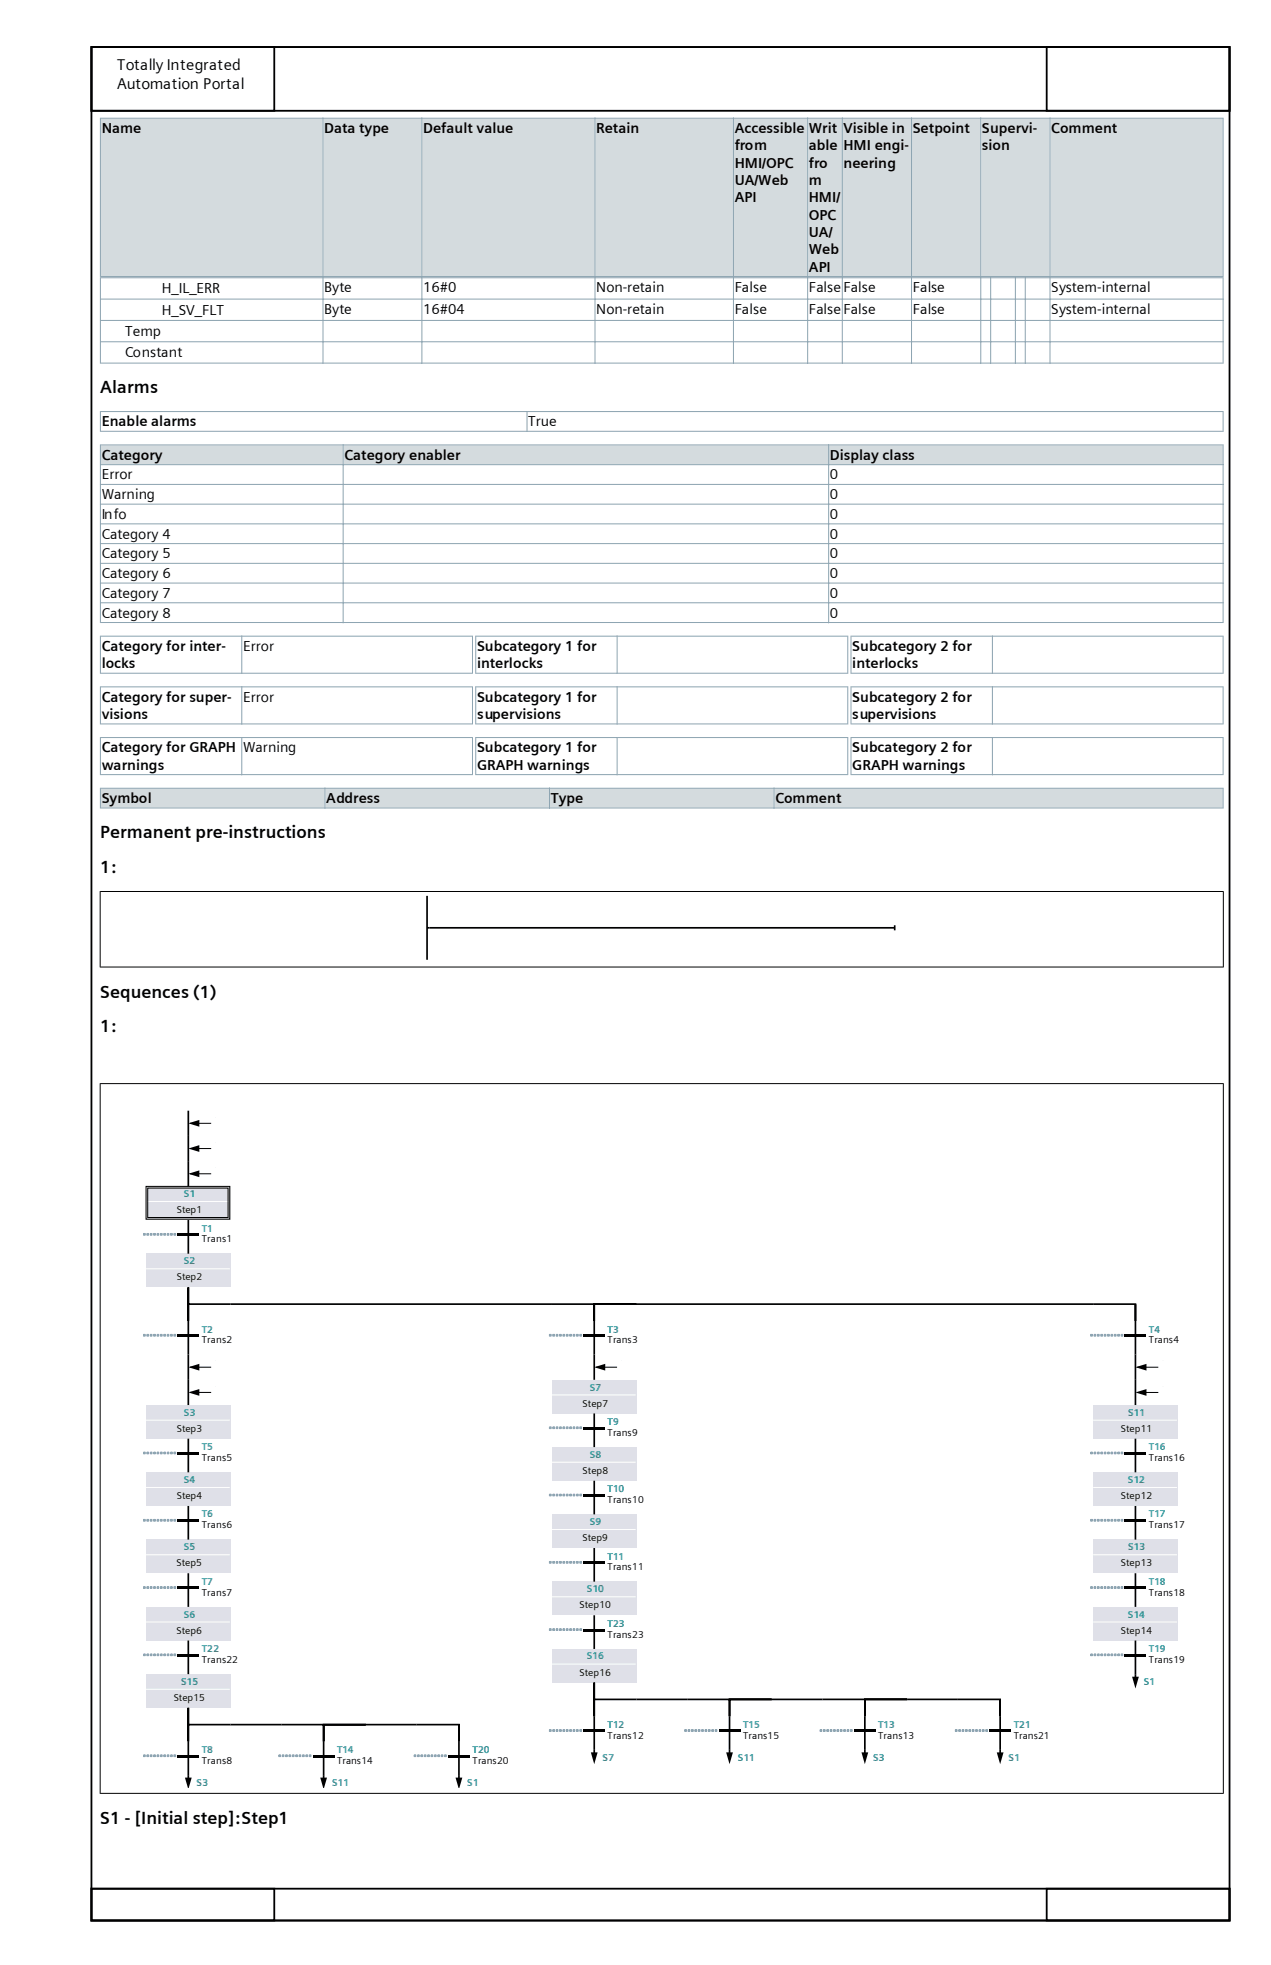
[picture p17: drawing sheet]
<svg xmlns="http://www.w3.org/2000/svg" width="279mm" height="432mm" viewBox="0 0 279 432" stroke-linecap="round" stroke-linejoin="round" font-family="sans-serif">
<defs><g id="words">
<g font-size="3.9">
<text x="22.1" y="86.4">Alarms</text>
<text x="22.1" y="184.2">Permanent pre-instructions</text>
<text x="22.1" y="191.9">1:</text>
<text x="22.1" y="219.2">Sequences (1)</text>
<text x="22.1" y="226.8">1:</text>
<text x="22.1" y="400.8">S1 - [Initial step]:Step1</text>
</g>
<g font-size="3.4">
<text x="25.8" y="15.4">Totally Integrated</text>
<text x="25.8" y="19.6">Automation Portal</text>
</g>
<g font-size="3.2">
<text x="22.4" y="29.2">Name</text>
<text x="71.3" y="29.2">Data type</text>
<text x="93" y="29.2">Default value</text>
<text x="131.1" y="29.2">Retain</text>
<text x="161.5" y="29.2">Accessible</text>
<text x="177.8" y="29.2">Writ</text>
<text x="185.4" y="29.2">Visible in</text>
<text x="200.7" y="29.2">Setpoint</text>
<text x="215.8" y="29.2">Supervi‐</text>
<text x="231.1" y="29.2">Comment</text>
<text x="161.5" y="33">from</text>
<text x="177.8" y="33">able</text>
<text x="185.4" y="33">HMI engi‐</text>
<text x="215.9" y="33">sion</text>
<text x="161.5" y="36.8">HMI/OPC</text>
<text x="161.5" y="40.6">UA/Web</text>
<text x="177.8" y="36.8">fro</text>
<text x="177.8" y="40.6">m</text>
<text x="185.4" y="36.8">neering</text>
<text x="161.5" y="44.4">API</text>
<text x="177.8" y="44.4">HMI/</text>
<text x="177.8" y="48.3">OPC</text>
<text x="177.8" y="52.1">UA/</text>
<text x="177.8" y="55.9">Web</text>
<text x="177.8" y="59.7">API</text>
<text x="35.6" y="64.5">H_IL_ERR</text>
<text x="71.2" y="64.3">Byte</text>
<text x="93" y="64.3">16#0</text>
<text x="131.1" y="64.3">Non-retain</text>
<text x="161.5" y="64.3">False</text>
<text x="177.8" y="64.3">FalseFalse</text>
<text x="200.6" y="64.3">False</text>
<text x="231.1" y="64.3">System-internal</text>
<text x="35.6" y="69.1">H_SV_FLT</text>
<text x="71.2" y="69">Byte</text>
<text x="93" y="69">16#04</text>
<text x="131.1" y="69">Non-retain</text>
<text x="161.5" y="69">False</text>
<text x="177.8" y="69">FalseFalse</text>
<text x="200.6" y="69">False</text>
<text x="231.1" y="69">System-internal</text>
<text x="27.5" y="73.8">Temp</text>
<text x="27.5" y="78.5">Constant</text>
<text x="22.4" y="93.7">Enable alarms</text>
<text x="116.1" y="93.7">True</text>
<text x="22.4" y="101">Category</text>
<text x="75.7" y="101">Category enabler</text>
<text x="182.4" y="101">Display class</text>
<text x="22.4" y="105.4">Error</text>
<text x="182.4" y="105.4">0</text>
<text x="22.4" y="109.7">Warning</text>
<text x="182.4" y="109.7">0</text>
<text x="22.4" y="114">Info</text>
<text x="22.4" y="118.4">Category 4</text>
<text x="182.4" y="114">0</text>
<text x="182.4" y="118.4">0</text>
<text x="22.4" y="122.7">Category 5</text>
<text x="182.4" y="122.7">0</text>
<text x="22.4" y="127">Category 6</text>
<text x="22.4" y="131.4">Category 7</text>
<text x="182.4" y="127">0</text>
<text x="182.4" y="131.4">0</text>
<text x="22.4" y="135.7">Category 8</text>
<text x="182.4" y="135.7">0</text>
<text x="22.4" y="143">Category for inter‐</text>
<text x="53.4" y="143">Error</text>
<text x="104.9" y="143">Subcategory 1 for</text>
<text x="187.3" y="143">Subcategory 2 for</text>
<text x="22.4" y="146.9">locks</text>
<text x="104.9" y="146.9">interlocks</text>
<text x="187.3" y="146.9">interlocks</text>
<text x="22.4" y="154.2">Category for super‐</text>
<text x="53.4" y="154.2">Error</text>
<text x="104.9" y="154.2">Subcategory 1 for</text>
<text x="187.3" y="154.2">Subcategory 2 for</text>
<text x="22.4" y="158">visions</text>
<text x="104.9" y="158">supervisions</text>
<text x="187.3" y="158">supervisions</text>
<text x="22.4" y="165.3">Category for GRAPH</text>
<text x="53.4" y="165.3">Warning</text>
<text x="104.9" y="165.3">Subcategory 1 for</text>
<text x="187.3" y="165.3">Subcategory 2 for</text>
<text x="22.4" y="169.1">warnings</text>
<text x="104.9" y="169.1">GRAPH warnings</text>
<text x="187.3" y="169.1">GRAPH warnings</text>
<text x="22.4" y="176.4">Symbol</text>
<text x="71.7" y="176.4">Address</text>
<text x="121.1" y="176.4">Type</text>
<text x="170.4" y="176.4">Comment</text>
</g>
<g font-size="2.2" fill="#008d8d">
<text x="40.4" y="263.1">S1</text>
<text x="44.4" y="270.6">T1</text>
<text x="40.4" y="277.8">S2</text>
<text x="44.4" y="292.8">T2</text>
<text x="133.6" y="292.8">T3</text>
<text x="252.6" y="292.8">T4</text>
<text x="129.6" y="305.6">S7</text>
<text x="40.4" y="311.1">S3</text>
<text x="248" y="311.1">S11</text>
<text x="133.6" y="313.1">T9</text>
<text x="44.4" y="318.7">T5</text>
<text x="129.6" y="320.4">S8</text>
<text x="252.6" y="318.7">T16</text>
<text x="40.4" y="325.9">S4</text>
<text x="133.6" y="327.9">T10</text>
<text x="247.9" y="325.9">S12</text>
<text x="44.4" y="333.5">T6</text>
<text x="129.6" y="335.1">S9</text>
<text x="252.6" y="333.5">T17</text>
<text x="40.4" y="340.7">S5</text>
<text x="248" y="340.7">S13</text>
<text x="133.6" y="342.7">T11</text>
<text x="44.4" y="348.2">T7</text>
<text x="129" y="349.9">S10</text>
<text x="252.6" y="348.2">T18</text>
<text x="40.4" y="355.5">S6</text>
<text x="133.6" y="357.5">T23</text>
<text x="247.9" y="355.5">S14</text>
<text x="44.4" y="363">T22</text>
<text x="129" y="364.7">S16</text>
<text x="252.6" y="363">T19</text>
<text x="39.8" y="370.2">S15</text>
<text x="251.4" y="370.2">S1</text>
<text x="133.6" y="379.7">T12</text>
<text x="163.4" y="379.7">T15</text>
<text x="193" y="379.7">T13</text>
<text x="222.8" y="379.7">T21</text>
<text x="44.4" y="385.2">T8</text>
<text x="74.1" y="385.2">T14</text>
<text x="103.8" y="385.2">T20</text>
<text x="132.5" y="386.9">S7</text>
<text x="162.2" y="386.9">S11</text>
<text x="191.9" y="386.9">S3</text>
<text x="221.7" y="386.9">S1</text>
<text x="43.2" y="392.4">S3</text>
<text x="73" y="392.4">S11</text>
<text x="102.7" y="392.4">S1</text>
</g>
<g font-size="2.2">
<text x="38.9" y="266.5">Step1</text>
<text x="44.4" y="273">Trans1</text>
<text x="38.9" y="281.3">Step2</text>
<text x="44.4" y="295.2">Trans2</text>
<text x="133.6" y="295.2">Trans3</text>
<text x="252.6" y="295.2">Trans4</text>
<text x="128.1" y="309.1">Step7</text>
<text x="38.9" y="314.6">Step3</text>
<text x="133.6" y="315.5">Trans9</text>
<text x="246.4" y="314.6">Step11</text>
<text x="44.4" y="321.1">Trans5</text>
<text x="128.1" y="323.8">Step8</text>
<text x="252.6" y="321.1">Trans16</text>
<text x="38.9" y="329.4">Step4</text>
<text x="246.4" y="329.4">Step12</text>
<text x="44.4" y="335.9">Trans6</text>
<text x="133.6" y="330.3">Trans10</text>
<text x="252.6" y="335.9">Trans17</text>
<text x="128.1" y="338.6">Step9</text>
<text x="38.8" y="344.2">Step5</text>
<text x="133.6" y="345.1">Trans11</text>
<text x="246.4" y="344.2">Step13</text>
<text x="44.4" y="350.6">Trans7</text>
<text x="127.4" y="353.4">Step10</text>
<text x="252.6" y="350.6">Trans18</text>
<text x="38.8" y="359">Step6</text>
<text x="133.6" y="359.9">Trans23</text>
<text x="246.4" y="359">Step14</text>
<text x="44.4" y="365.4">Trans22</text>
<text x="252.6" y="365.4">Trans19</text>
<text x="127.4" y="368.2">Step16</text>
<text x="38.2" y="373.8">Step15</text>
<text x="133.6" y="382.1">Trans12</text>
<text x="163.4" y="382.1">Trans15</text>
<text x="193" y="382.1">Trans13</text>
<text x="222.8" y="382.1">Trans21</text>
<text x="44.4" y="387.6">Trans8</text>
<text x="74.1" y="387.6">Trans14</text>
<text x="103.8" y="387.6">Trans20</text>
</g>
</g></defs>
<path d="M20.1 10.3h250.2v411.7h-250.2zM20.1 10.3h250.2v14h-250.2zM20.1 10.3h40.2v14h-40.2zM230.1 10.3h40.2v14h-40.2zM20.1 415h250.2v7h-250.2zM20.1 415h40.2v7h-40.2zM230.1 415h40.2v7h-40.2z" fill="none" stroke="#000" stroke-width=".4"/>
<path d="M22.1 26h246.8v53.8h-246.8z" fill="#fff"/>
<path d="M22.2 26.1h48.7v34.6h-48.7zM71.1 26.1h21.6v34.6h-21.6zM92.8 26.1h37.9v34.6h-37.9zM130.9 26.1h30.3v34.6h-30.3zM161.3 26.1h16.2v34.6h-16.2zM177.7 26.1h7.4v34.6h-7.4zM185.3 26.1h15v34.6h-15zM200.5 26.1h15v34.6h-15zM215.7 26.1h15v34.6h-15zM230.9 26.1h37.9v34.6h-37.9z" fill-rule="evenodd" fill="#d4dbde"/>
<g fill="none" stroke="#8ca3b0" stroke-width=".22">
<path d="M22 26h247M22.1 25.9v35M71 25.9v35M92.7 25.9v35M130.8 25.9v35M161.2 25.9v35M177.5 25.9v35M185.2 25.9v35M200.4 25.9v35M215.6 25.9v35M230.8 25.9v35M268.9 25.9v35"/>
<path d="M22 60.8h247M22 61h247M22 65.7h247M22 70.4h247M22 75.1h247M22 79.8h247M22.1 60.9v19M71 60.9v19M92.7 60.9v19M130.8 60.9v19M161.2 60.9v19M177.5 60.9v19"/>
<path d="M185.2 60.9v19M200.4 60.9v19M215.6 60.9v19M217.8 60.9v19M223.2 60.9v19M225.4 60.9v19M230.8 60.9v19M268.9 60.9v19"/>
</g>
<path d="M22.1 90.4h246.8v4.4h-246.8z" fill="#fff"/>
<path d="M22 90.4h247M22 94.8h247M22.1 90.3v4.6M115.9 90.3v4.6M268.9 90.3v4.6" fill="none" stroke="#8ca3b0" stroke-width=".22"/>
<path d="M22.1 97.8h246.8v39h-246.8z" fill="#fff"/>
<path d="M22.2 97.9h53.2v4.1h-53.2zM75.6 97.9h106.5v4.1h-106.5zM182.2 97.9h86.6v4.1h-86.6z" fill-rule="evenodd" fill="#d4dbde"/>
<g fill="none" stroke="#8ca3b0" stroke-width=".22">
<path d="M22 97.8h247M22.1 97.7v39.2M75.4 97.7v39.2M182.2 97.7v39.2M268.9 97.7v39.2M22 102.1h247M22 106.4h247M22 110.8h247M22 115.1h247M22 119.5h247M22 123.8h247M22 128.1h247"/>
<path d="M22 132.5h247M22 136.8h247"/>
</g>
<path d="M22.1 139.8h246.8v8.2h-246.8z" fill="#fff"/>
<g fill="none" stroke="#8ca3b0" stroke-width=".22">
<path d="M22 139.8h82M22.1 139.7v8.3M53.2 139.7v8.3M103.9 139.7v8.3M104.5 139.8h82M104.6 139.7v8.3M135.7 139.7v8.3M186.4 139.7v8.3M187 139.8h82M187.1 139.7v8.3M218.2 139.7v8.3M268.9 139.7v8.3"/>
<path d="M22 147.9h82M104.5 147.9h82M187 147.9h82"/>
</g>
<path d="M22.1 150.9h246.8v8.2h-246.8z" fill="#fff"/>
<g fill="none" stroke="#8ca3b0" stroke-width=".22">
<path d="M22 150.9h82M22 159.1h82M22.1 150.8v8.4M53.2 150.8v8.4M103.9 150.8v8.4M104.5 150.9h82M104.5 159.1h82M104.6 150.8v8.4M135.7 150.8v8.4M186.4 150.8v8.4M187 150.9h82M187 159.1h82"/>
<path d="M187.1 150.8v8.4M218.2 150.8v8.4M268.9 150.8v8.4"/>
</g>
<path d="M22.1 162.1h246.8v8.1h-246.8z" fill="#fff"/>
<g fill="none" stroke="#8ca3b0" stroke-width=".22">
<path d="M22 162.1h82M22 170.2h82M22.1 162v8.3M53.2 162v8.3M103.9 162v8.3M104.5 162.1h82M104.5 170.2h82M104.6 162v8.3M135.7 162v8.3M186.4 162v8.3M187 162.1h82M187 170.2h82"/>
<path d="M187.1 162v8.3M218.2 162v8.3M268.9 162v8.3"/>
</g>
<path d="M22.1 173.2h246.8v4.3h-246.8z" fill="#fff"/>
<path d="M22.2 173.3h49.1v4.2h-49.1zM71.5 173.3h49.2v4.2h-49.2zM120.9 173.3h49.2v4.2h-49.2zM170.3 173.3h98.5v4.2h-98.5z" fill-rule="evenodd" fill="#d4dbde"/>
<path d="M22 173.2h247M22 177.6h247M22.1 173.1v4.5M71.4 173.1v4.5M120.8 173.1v4.5M170.2 173.1v4.5M268.9 173.1v4.5" fill="none" stroke="#8ca3b0" stroke-width=".22"/>
<path d="M93.9 196.9v14M93.9 203.9h102.8M196.7 203.3v1.1" fill="none" stroke="#000" stroke-width=".37"/>
<path d="M22 195.9h247M22 195.9v16.7M268.9 195.9v16.7M22 212.5h247" fill="none" stroke="#000" stroke-width=".22"/>
<path d="M32.1 260.7h18.6v7.4h-18.6z" fill-rule="evenodd" fill="#dfe0e8"/>
<path d="M32.5 264h17.6" fill="none" stroke="#fff" stroke-width=".22"/>
<path d="M32.1 260.7h18.4v7.2h-18.4zM32.5 261.1h17.6v6.4h-17.6z" fill="none" stroke="#000" stroke-width=".22"/>
<path d="M32.1 275.5h18.6v7.4h-18.6z" fill-rule="evenodd" fill="#dfe0e8"/>
<path d="M32.1 278.8h18.4" fill="none" stroke="#fff" stroke-width=".22"/>
<path d="M32.1 308.8h18.6v7.3h-18.6z" fill-rule="evenodd" fill="#dfe0e8"/>
<path d="M32.1 312.1h18.4" fill="none" stroke="#fff" stroke-width=".22"/>
<path d="M32.1 323.5h18.6v7.4h-18.6z" fill-rule="evenodd" fill="#dfe0e8"/>
<path d="M32.1 326.9h18.4" fill="none" stroke="#fff" stroke-width=".22"/>
<path d="M32.1 338.3h18.6v7.4h-18.6z" fill-rule="evenodd" fill="#dfe0e8"/>
<path d="M32.1 341.6h18.4" fill="none" stroke="#fff" stroke-width=".22"/>
<path d="M32.1 353.1h18.6v7.4h-18.6z" fill-rule="evenodd" fill="#dfe0e8"/>
<path d="M32.1 356.4h18.4" fill="none" stroke="#fff" stroke-width=".22"/>
<path d="M121.3 303.2h18.6v7.4h-18.6z" fill-rule="evenodd" fill="#dfe0e8"/>
<path d="M121.3 306.5h18.4" fill="none" stroke="#fff" stroke-width=".22"/>
<path d="M121.3 318h18.6v7.4h-18.6z" fill-rule="evenodd" fill="#dfe0e8"/>
<path d="M121.3 321.3h18.4" fill="none" stroke="#fff" stroke-width=".22"/>
<path d="M121.3 332.8h18.6v7.4h-18.6z" fill-rule="evenodd" fill="#dfe0e8"/>
<path d="M121.3 336.1h18.4" fill="none" stroke="#fff" stroke-width=".22"/>
<path d="M121.3 347.6h18.6v7.4h-18.6z" fill-rule="evenodd" fill="#dfe0e8"/>
<path d="M121.3 350.9h18.4" fill="none" stroke="#fff" stroke-width=".22"/>
<path d="M240.3 308.8h18.6v7.3h-18.6z" fill-rule="evenodd" fill="#dfe0e8"/>
<path d="M240.3 312.1h18.4" fill="none" stroke="#fff" stroke-width=".22"/>
<path d="M240.3 323.5h18.6v7.4h-18.6z" fill-rule="evenodd" fill="#dfe0e8"/>
<path d="M240.3 326.9h18.4" fill="none" stroke="#fff" stroke-width=".22"/>
<path d="M240.3 338.3h18.6v7.4h-18.6z" fill-rule="evenodd" fill="#dfe0e8"/>
<path d="M240.3 341.6h18.4" fill="none" stroke="#fff" stroke-width=".22"/>
<path d="M240.3 353.1h18.6v7.4h-18.6z" fill-rule="evenodd" fill="#dfe0e8"/>
<path d="M240.3 356.4h18.4" fill="none" stroke="#fff" stroke-width=".22"/>
<path d="M32.1 367.9h18.6v7.4h-18.6z" fill-rule="evenodd" fill="#dfe0e8"/>
<path d="M32.1 371.2h18.4" fill="none" stroke="#fff" stroke-width=".22"/>
<path d="M121.3 362.3h18.6v7.4h-18.6z" fill-rule="evenodd" fill="#dfe0e8"/>
<path d="M121.3 365.7h18.4" fill="none" stroke="#fff" stroke-width=".22"/>
<path d="M41.4 268.1v7.4" fill="none" stroke="#000" stroke-width=".37"/>
<path d="M39 271.1h4.8v.5h-4.8z" fill-rule="evenodd" fill="#000"/>
<path d="M31.5 271.1h.4v.3h-.4zM32.3 271.1h.4v.3h-.4zM33 271.1h.4v.3h-.4zM33.8 271.1h.3v.3h-.3zM34.5 271.1h.4v.3h-.4zM35.3 271.1h.3v.3h-.3zM36 271.1h.4v.3h-.4zM36.8 271.1h.3v.3h-.3zM37.5 271.1h.4v.3h-.4zM38.2 271.1h.4v.3h-.4z" fill="#8485be"/>
<path d="M31.5 271.1h.4v.3h-.4zM32.3 271.1h.4v.3h-.4zM33 271.1h.4v.3h-.4zM33.8 271.1h.3v.3h-.3zM34.5 271.1h.4v.3h-.4zM35.3 271.1h.3v.3h-.3zM36 271.1h.4v.3h-.4zM36.8 271.1h.3v.3h-.3zM37.5 271.1h.4v.3h-.4zM38.2 271.1h.4v.3h-.4z" fill="none" stroke="#8485be" stroke-width=".22"/>
<path d="M41.4 290.3v7.4" fill="none" stroke="#000" stroke-width=".37"/>
<path d="M39 293.2h4.8v.6h-4.8z" fill-rule="evenodd" fill="#000"/>
<path d="M31.5 293.2h.4v.4h-.4zM32.3 293.2h.4v.4h-.4zM33 293.2h.4v.4h-.4zM33.8 293.2h.3v.4h-.3zM34.5 293.2h.4v.4h-.4zM35.3 293.2h.3v.4h-.3zM36 293.2h.4v.4h-.4zM36.8 293.2h.3v.4h-.3zM37.5 293.2h.4v.4h-.4zM38.2 293.2h.4v.4h-.4z" fill="#8485be"/>
<path d="M31.5 293.2h.4v.4h-.4zM32.3 293.2h.4v.4h-.4zM33 293.2h.4v.4h-.4zM33.8 293.2h.3v.4h-.3zM34.5 293.2h.4v.4h-.4zM35.3 293.2h.3v.4h-.3zM36 293.2h.4v.4h-.4zM36.8 293.2h.3v.4h-.3zM37.5 293.2h.4v.4h-.4zM38.2 293.2h.4v.4h-.4z" fill="none" stroke="#8485be" stroke-width=".22"/>
<path d="M130.6 290.3v7.4" fill="none" stroke="#000" stroke-width=".37"/>
<path d="M128.2 293.2h4.8v.6h-4.8z" fill-rule="evenodd" fill="#000"/>
<path d="M120.8 293.2h.4v.4h-.4zM121.5 293.2h.4v.4h-.4zM122.3 293.2h.3v.4h-.3zM123 293.2h.4v.4h-.4zM123.8 293.2h.3v.4h-.3zM124.5 293.2h.4v.4h-.4zM125.2 293.2h.4v.4h-.4zM126 293.2h.4v.4h-.4zM126.7 293.2h.4v.4h-.4zM127.5 293.2h.3v.4h-.3z" fill="#8485be"/>
<path d="M120.8 293.2h.4v.4h-.4zM121.5 293.2h.4v.4h-.4zM122.3 293.2h.3v.4h-.3zM123 293.2h.4v.4h-.4zM123.8 293.2h.3v.4h-.3zM124.5 293.2h.4v.4h-.4zM125.2 293.2h.4v.4h-.4zM126 293.2h.4v.4h-.4zM126.7 293.2h.4v.4h-.4zM127.5 293.2h.3v.4h-.3z" fill="none" stroke="#8485be" stroke-width=".22"/>
<path d="M249.6 290.3v7.4" fill="none" stroke="#000" stroke-width=".37"/>
<path d="M247.2 293.2h4.8v.6h-4.8z" fill-rule="evenodd" fill="#000"/>
<path d="M239.8 293.2h.3v.4h-.3zM240.5 293.2h.4v.4h-.4zM241.2 293.2h.4v.4h-.4zM242 293.2h.4v.4h-.4zM242.7 293.2h.4v.4h-.4zM243.5 293.2h.3v.4h-.3zM244.2 293.2h.4v.4h-.4zM245 293.2h.3v.4h-.3zM245.7 293.2h.4v.4h-.4zM246.4 293.2h.4v.4h-.4z" fill="#8485be"/>
<path d="M239.8 293.2h.3v.4h-.3zM240.5 293.2h.4v.4h-.4zM241.2 293.2h.4v.4h-.4zM242 293.2h.4v.4h-.4zM242.7 293.2h.4v.4h-.4zM243.5 293.2h.3v.4h-.3zM244.2 293.2h.4v.4h-.4zM245 293.2h.3v.4h-.3zM245.7 293.2h.4v.4h-.4zM246.4 293.2h.4v.4h-.4z" fill="none" stroke="#8485be" stroke-width=".22"/>
<path d="M41.4 316.1v7.4" fill="none" stroke="#000" stroke-width=".37"/>
<path d="M39 319.1h4.8v.6h-4.8z" fill-rule="evenodd" fill="#000"/>
<path d="M31.5 319.1h.4v.4h-.4zM32.3 319.1h.4v.4h-.4zM33 319.1h.4v.4h-.4zM33.8 319.1h.3v.4h-.3zM34.5 319.1h.4v.4h-.4zM35.3 319.1h.3v.4h-.3zM36 319.1h.4v.4h-.4zM36.8 319.1h.3v.4h-.3zM37.5 319.1h.4v.4h-.4zM38.2 319.1h.4v.4h-.4z" fill="#8485be"/>
<path d="M31.5 319.1h.4v.4h-.4zM32.3 319.1h.4v.4h-.4zM33 319.1h.4v.4h-.4zM33.8 319.1h.3v.4h-.3zM34.5 319.1h.4v.4h-.4zM35.3 319.1h.3v.4h-.3zM36 319.1h.4v.4h-.4zM36.8 319.1h.3v.4h-.3zM37.5 319.1h.4v.4h-.4zM38.2 319.1h.4v.4h-.4z" fill="none" stroke="#8485be" stroke-width=".22"/>
<path d="M41.4 330.9v7.4" fill="none" stroke="#000" stroke-width=".37"/>
<path d="M39 333.9h4.8v.5h-4.8z" fill-rule="evenodd" fill="#000"/>
<path d="M31.5 333.9h.4v.4h-.4zM32.3 333.9h.4v.4h-.4zM33 333.9h.4v.4h-.4zM33.8 333.9h.3v.4h-.3zM34.5 333.9h.4v.4h-.4zM35.3 333.9h.3v.4h-.3zM36 333.9h.4v.4h-.4zM36.8 333.9h.3v.4h-.3zM37.5 333.9h.4v.4h-.4zM38.2 333.9h.4v.4h-.4z" fill="#8485be"/>
<path d="M31.5 333.9h.4v.4h-.4zM32.3 333.9h.4v.4h-.4zM33 333.9h.4v.4h-.4zM33.8 333.9h.3v.4h-.3zM34.5 333.9h.4v.4h-.4zM35.3 333.9h.3v.4h-.3zM36 333.9h.4v.4h-.4zM36.8 333.9h.3v.4h-.3zM37.5 333.9h.4v.4h-.4zM38.2 333.9h.4v.4h-.4z" fill="none" stroke="#8485be" stroke-width=".22"/>
<path d="M41.4 345.7v7.4" fill="none" stroke="#000" stroke-width=".37"/>
<path d="M39 348.7h4.8v.5h-4.8z" fill-rule="evenodd" fill="#000"/>
<path d="M31.5 348.7h.4v.3h-.4zM32.3 348.7h.4v.3h-.4zM33 348.7h.4v.3h-.4zM33.8 348.7h.3v.3h-.3zM34.5 348.7h.4v.3h-.4zM35.3 348.7h.3v.3h-.3zM36 348.7h.4v.3h-.4zM36.8 348.7h.3v.3h-.3zM37.5 348.7h.4v.3h-.4zM38.2 348.7h.4v.3h-.4z" fill="#8485be"/>
<path d="M31.5 348.7h.4v.3h-.4zM32.3 348.7h.4v.3h-.4zM33 348.7h.4v.3h-.4zM33.8 348.7h.3v.3h-.3zM34.5 348.7h.4v.3h-.4zM35.3 348.7h.3v.3h-.3zM36 348.7h.4v.3h-.4zM36.8 348.7h.3v.3h-.3zM37.5 348.7h.4v.3h-.4zM38.2 348.7h.4v.3h-.4z" fill="none" stroke="#8485be" stroke-width=".22"/>
<path d="M41.4 382.7v7.4" fill="none" stroke="#000" stroke-width=".37"/>
<path d="M39 385.6h4.8v.6h-4.8z" fill-rule="evenodd" fill="#000"/>
<path d="M31.5 385.6h.4v.4h-.4zM32.3 385.6h.4v.4h-.4zM33 385.6h.4v.4h-.4zM33.8 385.6h.3v.4h-.3zM34.5 385.6h.4v.4h-.4zM35.3 385.6h.3v.4h-.3zM36 385.6h.4v.4h-.4zM36.8 385.6h.3v.4h-.3zM37.5 385.6h.4v.4h-.4zM38.2 385.6h.4v.4h-.4z" fill="#8485be"/>
<path d="M31.5 385.6h.4v.4h-.4zM32.3 385.6h.4v.4h-.4zM33 385.6h.4v.4h-.4zM33.8 385.6h.3v.4h-.3zM34.5 385.6h.4v.4h-.4zM35.3 385.6h.3v.4h-.3zM36 385.6h.4v.4h-.4zM36.8 385.6h.3v.4h-.3zM37.5 385.6h.4v.4h-.4zM38.2 385.6h.4v.4h-.4z" fill="none" stroke="#8485be" stroke-width=".22"/>
<path d="M130.6 310.6v7.4" fill="none" stroke="#000" stroke-width=".37"/>
<path d="M128.2 313.6h4.8v.5h-4.8z" fill-rule="evenodd" fill="#000"/>
<path d="M120.8 313.6h.4v.3h-.4zM121.5 313.6h.4v.3h-.4zM122.3 313.6h.3v.3h-.3zM123 313.6h.4v.3h-.4zM123.8 313.6h.3v.3h-.3zM124.5 313.6h.4v.3h-.4zM125.2 313.6h.4v.3h-.4zM126 313.6h.4v.3h-.4zM126.7 313.6h.4v.3h-.4zM127.5 313.6h.3v.3h-.3z" fill="#8485be"/>
<path d="M120.8 313.6h.4v.3h-.4zM121.5 313.6h.4v.3h-.4zM122.3 313.6h.3v.3h-.3zM123 313.6h.4v.3h-.4zM123.8 313.6h.3v.3h-.3zM124.5 313.6h.4v.3h-.4zM125.2 313.6h.4v.3h-.4zM126 313.6h.4v.3h-.4zM126.7 313.6h.4v.3h-.4zM127.5 313.6h.3v.3h-.3z" fill="none" stroke="#8485be" stroke-width=".22"/>
<path d="M130.6 325.4v7.4" fill="none" stroke="#000" stroke-width=".37"/>
<path d="M128.2 328.3h4.8v.6h-4.8z" fill-rule="evenodd" fill="#000"/>
<path d="M120.8 328.3h.4v.4h-.4zM121.5 328.3h.4v.4h-.4zM122.3 328.3h.3v.4h-.3zM123 328.3h.4v.4h-.4zM123.8 328.3h.3v.4h-.3zM124.5 328.3h.4v.4h-.4zM125.2 328.3h.4v.4h-.4zM126 328.3h.4v.4h-.4zM126.7 328.3h.4v.4h-.4zM127.5 328.3h.3v.4h-.3z" fill="#8485be"/>
<path d="M120.8 328.3h.4v.4h-.4zM121.5 328.3h.4v.4h-.4zM122.3 328.3h.3v.4h-.3zM123 328.3h.4v.4h-.4zM123.8 328.3h.3v.4h-.3zM124.5 328.3h.4v.4h-.4zM125.2 328.3h.4v.4h-.4zM126 328.3h.4v.4h-.4zM126.7 328.3h.4v.4h-.4zM127.5 328.3h.3v.4h-.3z" fill="none" stroke="#8485be" stroke-width=".22"/>
<path d="M130.6 340.2v7.4" fill="none" stroke="#000" stroke-width=".37"/>
<path d="M128.2 343.1h4.8v.6h-4.8z" fill-rule="evenodd" fill="#000"/>
<path d="M120.8 343.1h.4v.4h-.4zM121.5 343.1h.4v.4h-.4zM122.3 343.1h.3v.4h-.3zM123 343.1h.4v.4h-.4zM123.8 343.1h.3v.4h-.3zM124.5 343.1h.4v.4h-.4zM125.2 343.1h.4v.4h-.4zM126 343.1h.4v.4h-.4zM126.7 343.1h.4v.4h-.4zM127.5 343.1h.3v.4h-.3z" fill="#8485be"/>
<path d="M120.8 343.1h.4v.4h-.4zM121.5 343.1h.4v.4h-.4zM122.3 343.1h.3v.4h-.3zM123 343.1h.4v.4h-.4zM123.8 343.1h.3v.4h-.3zM124.5 343.1h.4v.4h-.4zM125.2 343.1h.4v.4h-.4zM126 343.1h.4v.4h-.4zM126.7 343.1h.4v.4h-.4zM127.5 343.1h.3v.4h-.3z" fill="none" stroke="#8485be" stroke-width=".22"/>
<path d="M130.6 377.1v7.4" fill="none" stroke="#000" stroke-width=".37"/>
<path d="M128.2 380.1h4.8v.5h-4.8z" fill-rule="evenodd" fill="#000"/>
<path d="M120.8 380.1h.4v.4h-.4zM121.5 380.1h.4v.4h-.4zM122.3 380.1h.3v.4h-.3zM123 380.1h.4v.4h-.4zM123.8 380.1h.3v.4h-.3zM124.5 380.1h.4v.4h-.4zM125.2 380.1h.4v.4h-.4zM126 380.1h.4v.4h-.4zM126.7 380.1h.4v.4h-.4zM127.5 380.1h.3v.4h-.3z" fill="#8485be"/>
<path d="M120.8 380.1h.4v.4h-.4zM121.5 380.1h.4v.4h-.4zM122.3 380.1h.3v.4h-.3zM123 380.1h.4v.4h-.4zM123.8 380.1h.3v.4h-.3zM124.5 380.1h.4v.4h-.4zM125.2 380.1h.4v.4h-.4zM126 380.1h.4v.4h-.4zM126.7 380.1h.4v.4h-.4zM127.5 380.1h.3v.4h-.3z" fill="none" stroke="#8485be" stroke-width=".22"/>
<path d="M190.1 377.1v7.4" fill="none" stroke="#000" stroke-width=".37"/>
<path d="M187.7 380.1h4.8v.5h-4.8z" fill-rule="evenodd" fill="#000"/>
<path d="M180.3 380.1h.3v.4h-.3zM181 380.1h.4v.4h-.4zM181.8 380.1h.3v.4h-.3zM182.5 380.1h.4v.4h-.4zM183.2 380.1h.4v.4h-.4zM184 380.1h.4v.4h-.4zM184.7 380.1h.4v.4h-.4zM185.5 380.1h.3v.4h-.3zM186.2 380.1h.4v.4h-.4zM187 380.1h.3v.4h-.3z" fill="#8485be"/>
<path d="M180.3 380.1h.3v.4h-.3zM181 380.1h.4v.4h-.4zM181.8 380.1h.3v.4h-.3zM182.5 380.1h.4v.4h-.4zM183.2 380.1h.4v.4h-.4zM184 380.1h.4v.4h-.4zM184.7 380.1h.4v.4h-.4zM185.5 380.1h.3v.4h-.3zM186.2 380.1h.4v.4h-.4zM187 380.1h.3v.4h-.3z" fill="none" stroke="#8485be" stroke-width=".22"/>
<path d="M71.1 382.7v7.4" fill="none" stroke="#000" stroke-width=".37"/>
<path d="M68.7 385.6h4.9v.6h-4.9z" fill-rule="evenodd" fill="#000"/>
<path d="M61.3 385.6h.4v.4h-.4zM62 385.6h.4v.4h-.4zM62.8 385.6h.4v.4h-.4zM63.5 385.6h.4v.4h-.4zM64.3 385.6h.3v.4h-.3zM65 385.6h.4v.4h-.4zM65.8 385.6h.3v.4h-.3zM66.5 385.6h.4v.4h-.4zM67.2 385.6h.4v.4h-.4zM68 385.6h.4v.4h-.4z" fill="#8485be"/>
<path d="M61.3 385.6h.4v.4h-.4zM62 385.6h.4v.4h-.4zM62.8 385.6h.4v.4h-.4zM63.5 385.6h.4v.4h-.4zM64.3 385.6h.3v.4h-.3zM65 385.6h.4v.4h-.4zM65.8 385.6h.3v.4h-.3zM66.5 385.6h.4v.4h-.4zM67.2 385.6h.4v.4h-.4zM68 385.6h.4v.4h-.4z" fill="none" stroke="#8485be" stroke-width=".22"/>
<path d="M160.4 377.1v7.4" fill="none" stroke="#000" stroke-width=".37"/>
<path d="M158 380.1h4.8v.5h-4.8z" fill-rule="evenodd" fill="#000"/>
<path d="M150.5 380.1h.4v.4h-.4zM151.3 380.1h.3v.4h-.3zM152 380.1h.4v.4h-.4zM152.8 380.1h.3v.4h-.3zM153.5 380.1h.4v.4h-.4zM154.2 380.1h.4v.4h-.4zM155 380.1h.4v.4h-.4zM155.7 380.1h.4v.4h-.4zM156.5 380.1h.3v.4h-.3zM157.2 380.1h.4v.4h-.4z" fill="#8485be"/>
<path d="M150.5 380.1h.4v.4h-.4zM151.3 380.1h.3v.4h-.3zM152 380.1h.4v.4h-.4zM152.8 380.1h.3v.4h-.3zM153.5 380.1h.4v.4h-.4zM154.2 380.1h.4v.4h-.4zM155 380.1h.4v.4h-.4zM155.7 380.1h.4v.4h-.4zM156.5 380.1h.3v.4h-.3zM157.2 380.1h.4v.4h-.4z" fill="none" stroke="#8485be" stroke-width=".22"/>
<path d="M249.6 316.1v7.4" fill="none" stroke="#000" stroke-width=".37"/>
<path d="M247.2 319.1h4.8v.6h-4.8z" fill-rule="evenodd" fill="#000"/>
<path d="M239.8 319.1h.3v.4h-.3zM240.5 319.1h.4v.4h-.4zM241.2 319.1h.4v.4h-.4zM242 319.1h.4v.4h-.4zM242.7 319.1h.4v.4h-.4zM243.5 319.1h.3v.4h-.3zM244.2 319.1h.4v.4h-.4zM245 319.1h.3v.4h-.3zM245.7 319.1h.4v.4h-.4zM246.4 319.1h.4v.4h-.4z" fill="#8485be"/>
<path d="M239.8 319.1h.3v.4h-.3zM240.5 319.1h.4v.4h-.4zM241.2 319.1h.4v.4h-.4zM242 319.1h.4v.4h-.4zM242.7 319.1h.4v.4h-.4zM243.5 319.1h.3v.4h-.3zM244.2 319.1h.4v.4h-.4zM245 319.1h.3v.4h-.3zM245.7 319.1h.4v.4h-.4zM246.4 319.1h.4v.4h-.4z" fill="none" stroke="#8485be" stroke-width=".22"/>
<path d="M249.6 330.9v7.4" fill="none" stroke="#000" stroke-width=".37"/>
<path d="M247.2 333.9h4.8v.5h-4.8z" fill-rule="evenodd" fill="#000"/>
<path d="M239.8 333.9h.3v.4h-.3zM240.5 333.9h.4v.4h-.4zM241.2 333.9h.4v.4h-.4zM242 333.9h.4v.4h-.4zM242.7 333.9h.4v.4h-.4zM243.5 333.9h.3v.4h-.3zM244.2 333.9h.4v.4h-.4zM245 333.9h.3v.4h-.3zM245.7 333.9h.4v.4h-.4zM246.4 333.9h.4v.4h-.4z" fill="#8485be"/>
<path d="M239.8 333.9h.3v.4h-.3zM240.5 333.9h.4v.4h-.4zM241.2 333.9h.4v.4h-.4zM242 333.9h.4v.4h-.4zM242.7 333.9h.4v.4h-.4zM243.5 333.9h.3v.4h-.3zM244.2 333.9h.4v.4h-.4zM245 333.9h.3v.4h-.3zM245.7 333.9h.4v.4h-.4zM246.4 333.9h.4v.4h-.4z" fill="none" stroke="#8485be" stroke-width=".22"/>
<path d="M249.6 345.7v7.4" fill="none" stroke="#000" stroke-width=".37"/>
<path d="M247.2 348.7h4.8v.5h-4.8z" fill-rule="evenodd" fill="#000"/>
<path d="M239.8 348.7h.3v.3h-.3zM240.5 348.7h.4v.3h-.4zM241.2 348.7h.4v.3h-.4zM242 348.7h.4v.3h-.4zM242.7 348.7h.4v.3h-.4zM243.5 348.7h.3v.3h-.3zM244.2 348.7h.4v.3h-.4zM245 348.7h.3v.3h-.3zM245.7 348.7h.4v.3h-.4zM246.4 348.7h.4v.3h-.4z" fill="#8485be"/>
<path d="M239.8 348.7h.3v.3h-.3zM240.5 348.7h.4v.3h-.4zM241.2 348.7h.4v.3h-.4zM242 348.7h.4v.3h-.4zM242.7 348.7h.4v.3h-.4zM243.5 348.7h.3v.3h-.3zM244.2 348.7h.4v.3h-.4zM245 348.7h.3v.3h-.3zM245.7 348.7h.4v.3h-.4zM246.4 348.7h.4v.3h-.4z" fill="none" stroke="#8485be" stroke-width=".22"/>
<path d="M249.6 360.5v7.4" fill="none" stroke="#000" stroke-width=".37"/>
<path d="M247.2 363.5h4.8v.5h-4.8z" fill-rule="evenodd" fill="#000"/>
<path d="M239.8 363.5h.3v.3h-.3zM240.5 363.5h.4v.3h-.4zM241.2 363.5h.4v.3h-.4zM242 363.5h.4v.3h-.4zM242.7 363.5h.4v.3h-.4zM243.5 363.5h.3v.3h-.3zM244.2 363.5h.4v.3h-.4zM245 363.5h.3v.3h-.3zM245.7 363.5h.4v.3h-.4zM246.4 363.5h.4v.3h-.4z" fill="#8485be"/>
<path d="M239.8 363.5h.3v.3h-.3zM240.5 363.5h.4v.3h-.4zM241.2 363.5h.4v.3h-.4zM242 363.5h.4v.3h-.4zM242.7 363.5h.4v.3h-.4zM243.5 363.5h.3v.3h-.3zM244.2 363.5h.4v.3h-.4zM245 363.5h.3v.3h-.3zM245.7 363.5h.4v.3h-.4zM246.4 363.5h.4v.3h-.4z" fill="none" stroke="#8485be" stroke-width=".22"/>
<path d="M100.9 382.7v7.4" fill="none" stroke="#000" stroke-width=".37"/>
<path d="M98.5 385.6h4.8v.6h-4.8z" fill-rule="evenodd" fill="#000"/>
<path d="M91 385.6h.4v.4h-.4zM91.8 385.6h.4v.4h-.4zM92.5 385.6h.4v.4h-.4zM93.3 385.6h.3v.4h-.3zM94 385.6h.4v.4h-.4zM94.8 385.6h.3v.4h-.3zM95.5 385.6h.4v.4h-.4zM96.2 385.6h.4v.4h-.4zM97 385.6h.4v.4h-.4zM97.7 385.6h.4v.4h-.4z" fill="#8485be"/>
<path d="M91 385.6h.4v.4h-.4zM91.8 385.6h.4v.4h-.4zM92.5 385.6h.4v.4h-.4zM93.3 385.6h.3v.4h-.3zM94 385.6h.4v.4h-.4zM94.8 385.6h.3v.4h-.3zM95.5 385.6h.4v.4h-.4zM96.2 385.6h.4v.4h-.4zM97 385.6h.4v.4h-.4zM97.7 385.6h.4v.4h-.4z" fill="none" stroke="#8485be" stroke-width=".22"/>
<path d="M219.9 377.1v7.4" fill="none" stroke="#000" stroke-width=".37"/>
<path d="M217.5 380.1h4.8v.5h-4.8z" fill-rule="evenodd" fill="#000"/>
<path d="M210 380.1h.4v.4h-.4zM210.8 380.1h.3v.4h-.3zM211.5 380.1h.4v.4h-.4zM212.2 380.1h.4v.4h-.4zM213 380.1h.4v.4h-.4zM213.7 380.1h.4v.4h-.4zM214.5 380.1h.3v.4h-.3zM215.2 380.1h.4v.4h-.4zM216 380.1h.3v.4h-.3zM216.7 380.1h.4v.4h-.4z" fill="#8485be"/>
<path d="M210 380.1h.4v.4h-.4zM210.8 380.1h.3v.4h-.3zM211.5 380.1h.4v.4h-.4zM212.2 380.1h.4v.4h-.4zM213 380.1h.4v.4h-.4zM213.7 380.1h.4v.4h-.4zM214.5 380.1h.3v.4h-.3zM215.2 380.1h.4v.4h-.4zM216 380.1h.3v.4h-.3zM216.7 380.1h.4v.4h-.4z" fill="none" stroke="#8485be" stroke-width=".22"/>
<path d="M41.4 360.5v7.4" fill="none" stroke="#000" stroke-width=".37"/>
<path d="M39 363.5h4.8v.5h-4.8z" fill-rule="evenodd" fill="#000"/>
<path d="M31.5 363.5h.4v.3h-.4zM32.3 363.5h.4v.3h-.4zM33 363.5h.4v.3h-.4zM33.8 363.5h.3v.3h-.3zM34.5 363.5h.4v.3h-.4zM35.3 363.5h.3v.3h-.3zM36 363.5h.4v.3h-.4zM36.8 363.5h.3v.3h-.3zM37.5 363.5h.4v.3h-.4zM38.2 363.5h.4v.3h-.4z" fill="#8485be"/>
<path d="M31.5 363.5h.4v.3h-.4zM32.3 363.5h.4v.3h-.4zM33 363.5h.4v.3h-.4zM33.8 363.5h.3v.3h-.3zM34.5 363.5h.4v.3h-.4zM35.3 363.5h.3v.3h-.3zM36 363.5h.4v.3h-.4zM36.8 363.5h.3v.3h-.3zM37.5 363.5h.4v.3h-.4zM38.2 363.5h.4v.3h-.4z" fill="none" stroke="#8485be" stroke-width=".22"/>
<path d="M130.6 355v7.3" fill="none" stroke="#000" stroke-width=".37"/>
<path d="M128.2 357.9h4.8v.6h-4.8z" fill-rule="evenodd" fill="#000"/>
<path d="M120.8 357.9h.4v.4h-.4zM121.5 357.9h.4v.4h-.4zM122.3 357.9h.3v.4h-.3zM123 357.9h.4v.4h-.4zM123.8 357.9h.3v.4h-.3zM124.5 357.9h.4v.4h-.4zM125.2 357.9h.4v.4h-.4zM126 357.9h.4v.4h-.4zM126.7 357.9h.4v.4h-.4zM127.5 357.9h.3v.4h-.3z" fill="#8485be"/>
<path d="M120.8 357.9h.4v.4h-.4zM121.5 357.9h.4v.4h-.4zM122.3 357.9h.3v.4h-.3zM123 357.9h.4v.4h-.4zM123.8 357.9h.3v.4h-.3zM124.5 357.9h.4v.4h-.4zM125.2 357.9h.4v.4h-.4zM126 357.9h.4v.4h-.4zM126.7 357.9h.4v.4h-.4zM127.5 357.9h.3v.4h-.3z" fill="none" stroke="#8485be" stroke-width=".22"/>
<g fill="none" stroke="#000" stroke-width=".37">
<path d="M41.4 244.1v16.6M41.4 286.6v3.7v-7.4v3.7h98.5h-9.3v3.7v-3.7M41.4 297.7v11.1M130.6 297.7v5.5M139.9 286.6h109.7v3.7v-3.7M249.6 297.7v11.1M41.4 379v3.7v-7.4v3.7h39h-9.3v3.7v-3.7M80.4 379h20.5v3.7v-3.7M130.6 373.4v3.7v-7.4v3.7h39.1h-9.3v3.7v-3.7M190.1 373.4v3.7v-3.7h9.3h-29.7M199.4 373.4h20.5v3.7v-3.7M249.6 367.9v.9"/>
<path d="M41.4 390.1v.9M71.1 390.1v.9M100.9 390.1v.9M130.6 384.5v.9M160.4 384.5v.9M190.1 384.5v.9M219.9 384.5v1"/>
</g>
<path d="M22 238.1h247M22 238.1v156M268.9 238.1v156M41.8 246.8h4.6M41.8 252.4h4.6M41.8 257.9h4.6M41.8 300.4h4.6M41.8 306h4.6M131 300.4h4.6M250 300.4h4.6M250 306h4.6M22 394.1h247" fill="none" stroke="#000" stroke-width=".22"/>
<g fill="#000">
<path d="M41.4 246.8l2.4-.7v1.5zM41.4 252.4l2.4-.8v1.5zM41.4 257.9l2.4-.7v1.5zM41.4 300.4l2.4-.7v1.5zM41.4 306l2.4-.8v1.5zM130.6 300.4l2.4-.7v1.5zM249.6 300.4l2.4-.7v1.5zM249.6 306l2.4-.8v1.5zM248.9 368.5h1.4l-.7 2.5zM40.7 390.6h1.4l-.7 2.3zM70.4 390.6h1.5l-.8 2.3zM100.1 390.6h1.5l-.7 2.3z"/>
<path d="M129.9 385.1h1.5l-.8 2.6zM159.6 385.1h1.5l-.7 2.6zM189.4 385.1h1.5l-.8 2.6zM219.1 385.1h1.5l-.7 2.6z"/>
</g>
<use href="#words"/>
</svg>
